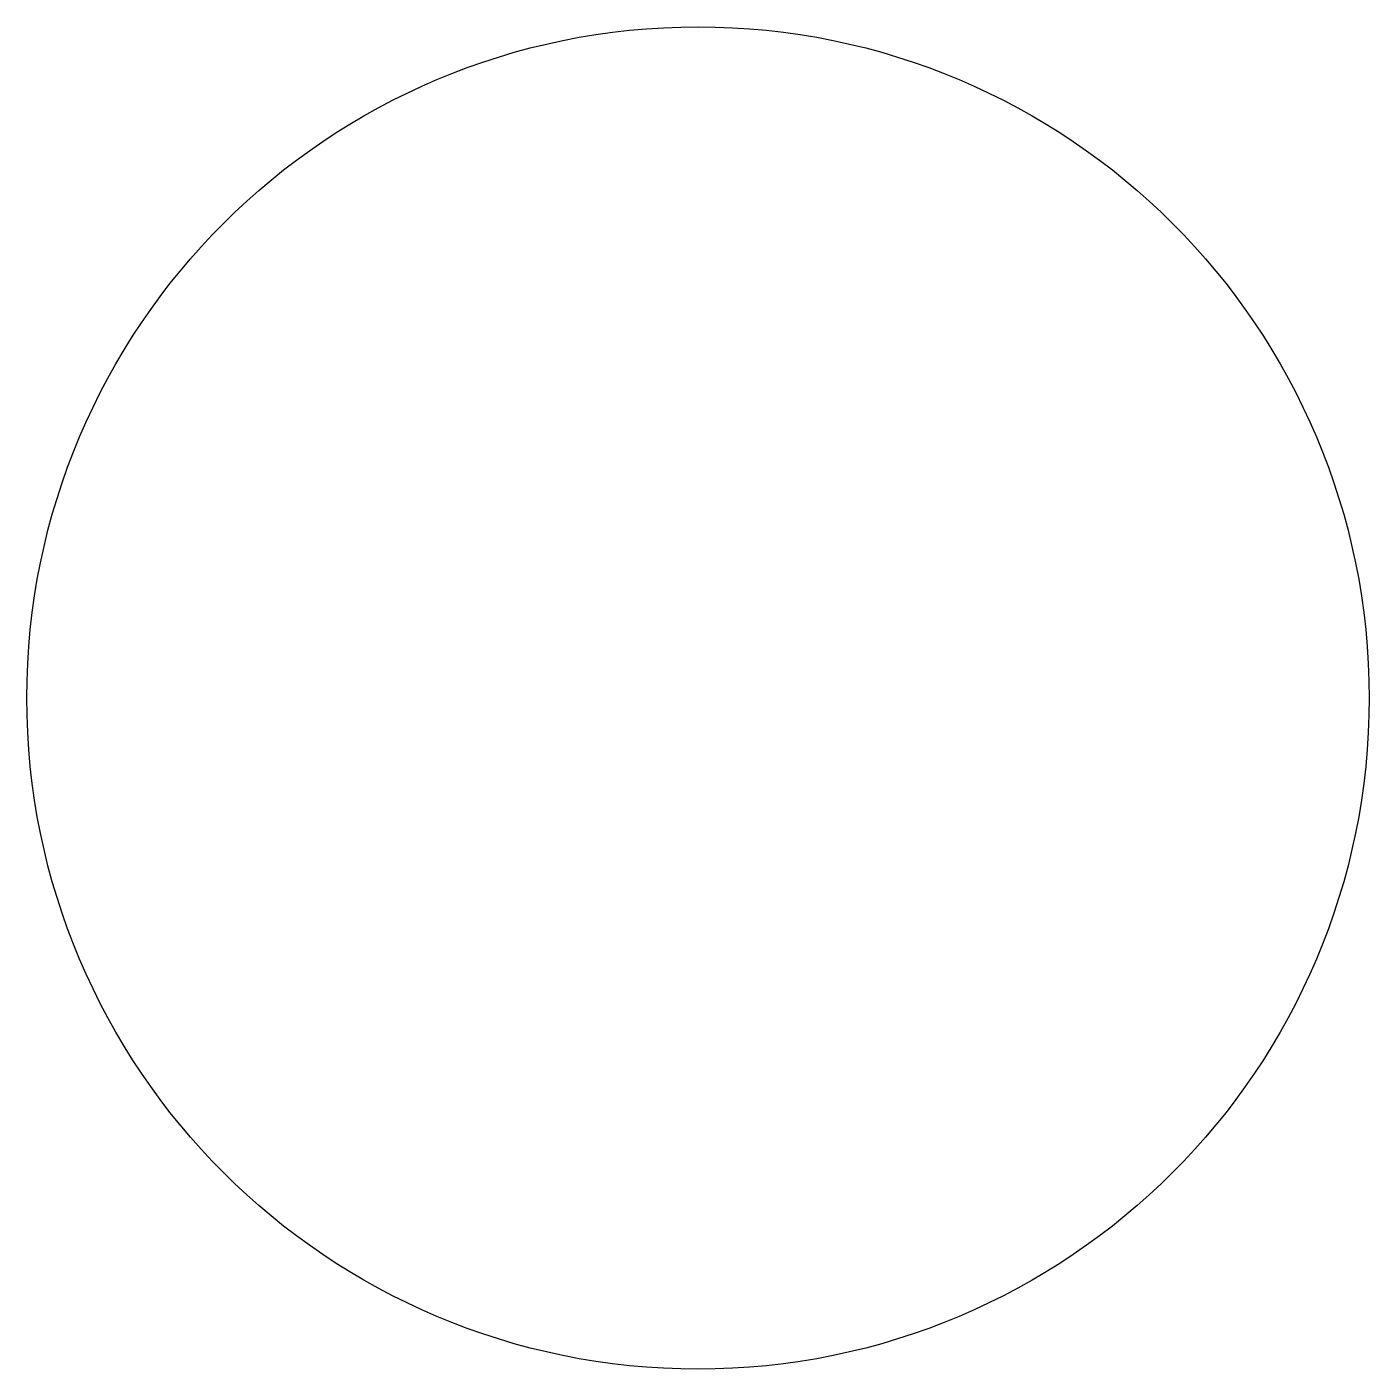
# Model space of a CAD drawing. Header units: millimetres. Extents: x -22.5 to 22.5, y -22.5 to 22.5.
import ezdxf

# ---------------------------------------------------------------- set-up
doc = ezdxf.new("R2010")
doc.units = ezdxf.units.MM

msp = doc.modelspace()

# ---------------------------------------------------------------- linework, layer by layer
msp.add_circle((0, 0), 22.5)

doc.saveas('drawing.dxf')
